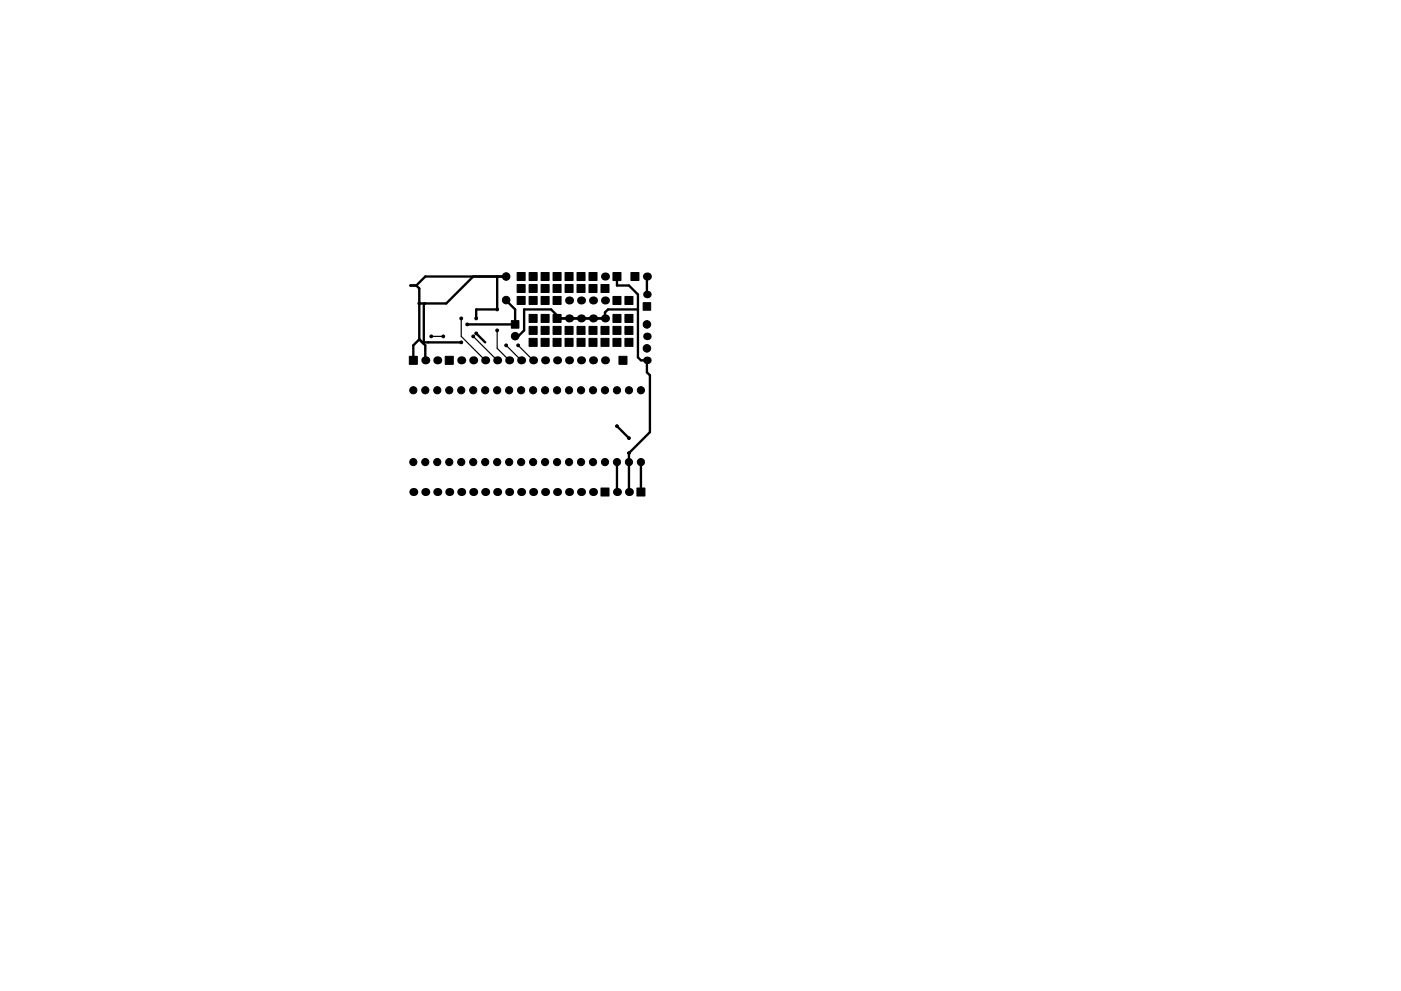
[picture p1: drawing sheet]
<svg xmlns="http://www.w3.org/2000/svg" width="297mm" height="210mm" viewBox="0 0 297 210" stroke-linecap="round" stroke-linejoin="round" font-family="sans-serif">
<g fill="#000" stroke="#000" stroke-width=".21">
<path d="M109.6 57.8h1.7v1.7h-1.7zM112.2 57.8h1.7v1.7h-1.7zM114.7 57.8h1.7v1.7h-1.7zM117.3 57.8h1.7v1.7h-1.7zM119.8 57.8h1.7v1.7h-1.7zM122.3 57.8h1.7v1.7h-1.7zM124.9 57.8h1.7v1.7h-1.7zM130 57.8h1.7v1.7h-1.7zM133.8 57.8h1.7v1.7h-1.7zM86.8 75.6h1.7v1.7h-1.7zM94.4 75.6h1.7v1.7h-1.7zM108.4 68h1.6v1.6h-1.6z"/>
<path d="M109.6 62.9h1.7v1.7h-1.7zM109.6 60.4h1.7v1.7h-1.7zM112.2 62.9h1.7v1.7h-1.7zM112.2 60.4h1.7v1.7h-1.7zM112.2 71.8h1.7v1.7h-1.7zM112.2 69.2h1.7v1.7h-1.7zM112.2 66.7h1.7v1.7h-1.7zM114.7 69.2h1.7v1.7h-1.7zM114.7 62.9h1.7v1.7h-1.7zM114.7 71.8h1.7v1.7h-1.7zM114.7 60.4h1.7v1.7h-1.7zM114.7 66.7h1.7v1.7h-1.7z"/>
<path d="M117.3 69.2h1.7v1.7h-1.7zM117.3 60.4h1.7v1.7h-1.7zM117.3 71.8h1.7v1.7h-1.7zM117.3 66.7h1.7v1.7h-1.7zM117.3 62.9h1.7v1.7h-1.7zM119.8 69.2h1.7v1.7h-1.7zM119.8 60.4h1.7v1.7h-1.7zM119.8 71.8h1.7v1.7h-1.7zM122.3 69.2h1.7v1.7h-1.7zM122.3 60.4h1.7v1.7h-1.7zM122.3 71.8h1.7v1.7h-1.7zM124.9 69.2h1.7v1.7h-1.7z"/>
<path d="M124.9 60.4h1.7v1.7h-1.7zM124.9 71.8h1.7v1.7h-1.7zM127.4 69.2h1.7v1.7h-1.7zM127.4 71.8h1.7v1.7h-1.7zM127.4 60.4h1.7v1.7h-1.7zM130 71.8h1.7v1.7h-1.7zM130 69.2h1.7v1.7h-1.7zM130 66.7h1.7v1.7h-1.7zM130 62.9h1.7v1.7h-1.7zM131.2 75.6h1.7v1.7h-1.7zM132.5 71.8h1.7v1.7h-1.7zM132.5 69.2h1.7v1.7h-1.7z"/>
<path d="M132.5 66.7h1.7v1.7h-1.7zM132.5 62.9h1.7v1.7h-1.7zM136.4 64.2h1.6v1.6h-1.6zM127.4 103.5h1.7v1.7h-1.7zM135 103.5h1.7v1.7h-1.7z"/>
<circle cx="107.3" cy="58.7" r=".8"/>
<circle cx="88.9" cy="64.4" r=".3"/>
<circle cx="91.4" cy="71.4" r=".3"/>
<circle cx="94" cy="71.4" r=".3"/>
<circle cx="97.8" cy="67.6" r=".3"/>
<circle cx="97.8" cy="72.6" r=".3"/>
<circle cx="99.1" cy="68.8" r=".3"/>
<circle cx="100.3" cy="71.4" r=".3"/>
<circle cx="101" cy="67.6" r=".3"/>
<circle cx="101" cy="70.7" r=".3"/>
<circle cx="102.9" cy="76.4" r=".3"/>
<circle cx="105.4" cy="65.7" r=".3"/>
<circle cx="105.4" cy="76.4" r=".3"/>
<circle cx="105.4" cy="70.1" r=".3"/>
<circle cx="107.3" cy="63.7" r=".8"/>
<circle cx="107.3" cy="73.3" r=".3"/>
<circle cx="108" cy="76.4" r=".3"/>
<circle cx="109.2" cy="71.3" r=".8"/>
<circle cx="109.9" cy="73.3" r=".3"/>
<circle cx="110.5" cy="76.4" r=".3"/>
<circle cx="113" cy="76.4" r=".3"/>
<circle cx="137.2" cy="73.9" r=".8"/>
<circle cx="137.2" cy="68.8" r=".8"/>
<circle cx="87.6" cy="98" r=".76"/>
<circle cx="87.6" cy="82.8" r=".76"/>
<circle cx="90.2" cy="82.8" r=".76"/>
<circle cx="90.2" cy="98" r=".76"/>
<circle cx="92.7" cy="82.8" r=".76"/>
<circle cx="92.7" cy="98" r=".76"/>
<circle cx="95.2" cy="98" r=".76"/>
<circle cx="95.2" cy="82.8" r=".76"/>
<circle cx="97.8" cy="98" r=".76"/>
<circle cx="97.8" cy="82.8" r=".76"/>
<circle cx="100.3" cy="98" r=".76"/>
<circle cx="100.3" cy="82.8" r=".76"/>
<circle cx="102.9" cy="82.8" r=".76"/>
<circle cx="102.9" cy="98" r=".76"/>
<circle cx="105.4" cy="82.8" r=".76"/>
<circle cx="105.4" cy="98" r=".76"/>
<circle cx="107.9" cy="98" r=".76"/>
<circle cx="107.9" cy="82.8" r=".76"/>
<circle cx="110.5" cy="82.8" r=".76"/>
<circle cx="110.5" cy="98" r=".76"/>
<circle cx="113" cy="98" r=".76"/>
<circle cx="113" cy="82.8" r=".76"/>
<circle cx="115.6" cy="82.8" r=".76"/>
<circle cx="115.6" cy="98" r=".76"/>
<circle cx="118.1" cy="98" r=".76"/>
<circle cx="118.1" cy="82.8" r=".76"/>
<circle cx="120.6" cy="82.8" r=".76"/>
<circle cx="120.6" cy="98" r=".76"/>
<circle cx="123.2" cy="82.8" r=".76"/>
<circle cx="123.2" cy="98" r=".76"/>
<circle cx="125.7" cy="98" r=".76"/>
<circle cx="125.7" cy="82.8" r=".76"/>
<circle cx="128.3" cy="82.8" r=".76"/>
<circle cx="128.3" cy="98" r=".76"/>
<circle cx="130.8" cy="82.8" r=".76"/>
<circle cx="130.8" cy="98" r=".76"/>
<circle cx="130.8" cy="90.4" r=".3"/>
<circle cx="133.3" cy="82.8" r=".76"/>
<circle cx="133.3" cy="98" r=".76"/>
<circle cx="133.4" cy="93" r=".3"/>
<circle cx="133.4" cy="96.1" r=".3"/>
<circle cx="135.9" cy="98" r=".76"/>
<circle cx="135.9" cy="82.8" r=".76"/>
</g>
<g fill="#000">
<circle cx="128.3" cy="58.7" r=".85"/>
<circle cx="137.2" cy="58.7" r=".85"/>
<circle cx="90.2" cy="76.4" r=".85"/>
<circle cx="92.7" cy="76.4" r=".85"/>
<circle cx="97.8" cy="76.4" r=".85"/>
<circle cx="100.3" cy="76.4" r=".85"/>
<circle cx="102.9" cy="76.4" r=".85"/>
<circle cx="105.4" cy="76.4" r=".85"/>
<circle cx="107.9" cy="76.4" r=".85"/>
<circle cx="110.5" cy="76.4" r=".85"/>
<circle cx="113" cy="76.4" r=".85"/>
<circle cx="115.6" cy="76.4" r=".85"/>
<circle cx="118.1" cy="76.4" r=".85"/>
<circle cx="120.6" cy="67.6" r=".85"/>
<circle cx="120.6" cy="76.4" r=".85"/>
<circle cx="120.6" cy="63.7" r=".85"/>
<circle cx="123.2" cy="67.6" r=".85"/>
<circle cx="123.2" cy="63.7" r=".85"/>
<circle cx="123.2" cy="76.4" r=".85"/>
<circle cx="125.7" cy="67.6" r=".85"/>
<circle cx="125.7" cy="76.4" r=".85"/>
<circle cx="125.7" cy="63.7" r=".85"/>
<circle cx="128.3" cy="76.4" r=".85"/>
<circle cx="128.3" cy="67.6" r=".85"/>
<circle cx="128.3" cy="63.7" r=".85"/>
<circle cx="137.2" cy="62.5" r=".8"/>
<circle cx="137.2" cy="71.4" r=".8"/>
<circle cx="137.2" cy="76.4" r=".8"/>
<circle cx="87.6" cy="104.4" r=".85"/>
<circle cx="90.2" cy="104.4" r=".85"/>
<circle cx="92.7" cy="104.4" r=".85"/>
<circle cx="95.2" cy="104.4" r=".85"/>
<circle cx="97.8" cy="104.4" r=".85"/>
<circle cx="100.3" cy="104.4" r=".85"/>
<circle cx="102.9" cy="104.4" r=".85"/>
<circle cx="105.4" cy="104.4" r=".85"/>
<circle cx="107.9" cy="104.4" r=".85"/>
<circle cx="110.5" cy="104.4" r=".85"/>
<circle cx="113" cy="104.4" r=".85"/>
<circle cx="115.6" cy="104.4" r=".85"/>
<circle cx="118.1" cy="104.4" r=".85"/>
<circle cx="120.6" cy="104.4" r=".85"/>
<circle cx="123.2" cy="104.4" r=".85"/>
<circle cx="125.7" cy="104.4" r=".85"/>
<circle cx="130.8" cy="104.4" r=".85"/>
<circle cx="133.3" cy="104.4" r=".85"/>
</g>
<g fill="none" stroke="#000" stroke-width=".5">
<path d="M100.3 58.7l-5.7 5.7h-5.7M105.4 58.7v7h-4.4v1.9M107.3 58.7h-17.1l-1.9 1.9M130.8 58.7v1.9h2.5l2 1.9v13.3l.6 .6h1.3v2.6l.6 .6v12.1l-4.5 4.4v8.3M137.2 58.7v3.8M87 60.6h1.3M88.3 60.6l.6 .6v10.8M88.9 72l1.3 1.3v3.1M88.9 72l-1.3 1.3v3.1M89.5 72.6h8.3M89.9 64.4v8.6M101 70.7l1.9 1.9"/>
<path d="M107.3 63.7l1.9 2v3.1h-10.1M135.3 65.7h-6.4l-.6 .6v1.3h-10.2v-.7l-1.3-1.2h-5.7v4.4l-1.2 1.2h-.7M130.8 98v6.4M130.8 90.4l2.5 2.6M135.9 98v6.4"/>
</g>
<path d="M91.4 71.4h2.6M97.8 67.6v3.8l5.1 5M100.3 71.4l5.1 5M105.4 70.1v3.8l2.5 2.5M107.3 73.3l3.2 3.1M109.9 73.3l3.1 3.1" fill="none" stroke="#000" stroke-width=".25"/>
</svg>
